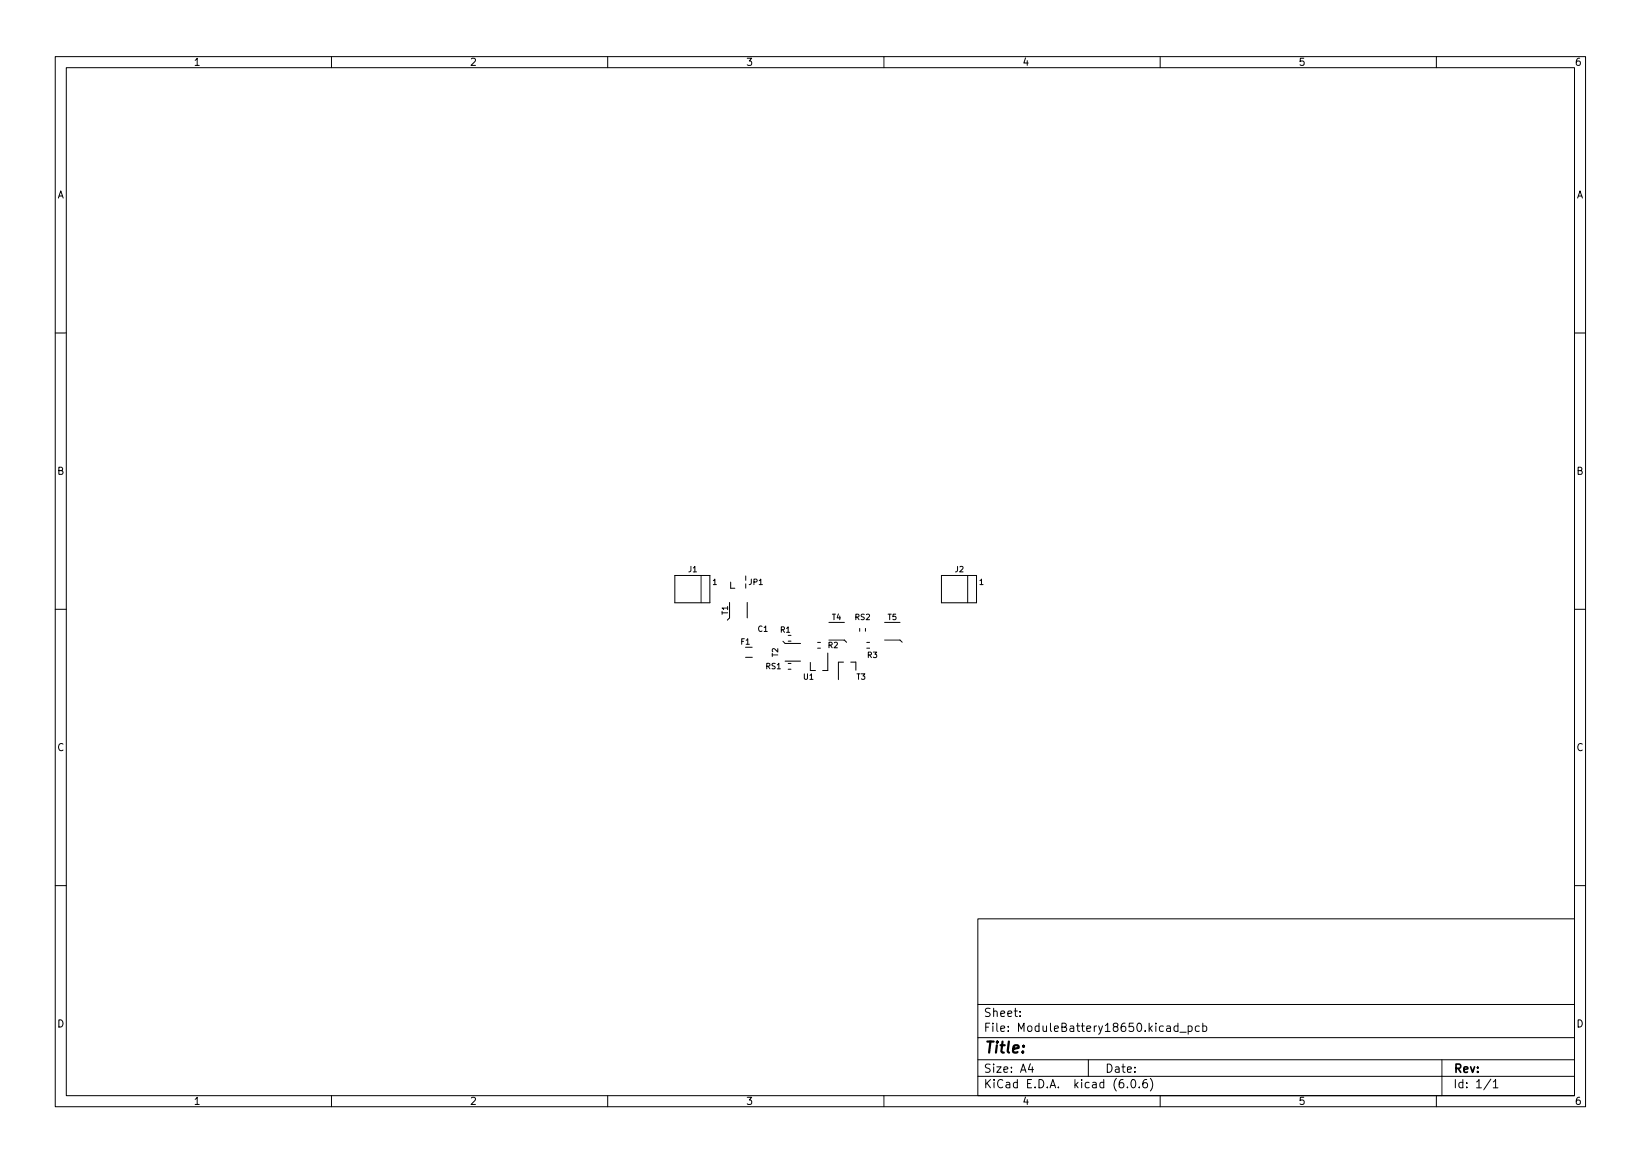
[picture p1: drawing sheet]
<svg xmlns="http://www.w3.org/2000/svg" width="297mm" height="210mm" viewBox="0 0 297 210" stroke-linecap="round" stroke-linejoin="round" font-family="sans-serif">
<defs><g id="words">
<text font-size="2.8" x="178" y="190.6">Title:</text>
<g font-size="2.1">
<text x="178" y="184">Sheet:</text>
<text x="178" y="186.7">File: ModuleBattery18650.kicad_pcb</text>
<text x="178" y="196.9">KiCad E.D.A. kicad (6.0.6)</text>
<text x="178" y="194.1">Size: A4</text>
<text x="200" y="194.1">Date:</text>
<text x="263" y="194.1">Rev:</text>
<text x="263" y="196.9">Id: 1/1</text>
</g>
<g font-size="1.8">
<text x="35" y="11.9">1</text>
<text x="85" y="11.9">2</text>
<text x="135" y="11.9">3</text>
<text x="185" y="11.9">4</text>
<text x="235" y="11.9">5</text>
<text x="285" y="11.9">6</text>
<text x="10.3" y="35.9">A</text>
<text x="285.3" y="35.9">A</text>
<text x="10.3" y="85.9">B</text>
<text x="285.3" y="85.9">B</text>
<text x="10.3" y="135.9">C</text>
<text x="285.3" y="135.9">C</text>
<text x="10.3" y="185.9">D</text>
<text x="285.3" y="185.9">D</text>
<text x="35" y="199.9">1</text>
<text x="85" y="199.9">2</text>
<text x="135" y="199.9">3</text>
<text x="185" y="199.9">4</text>
<text x="235" y="199.9">5</text>
<text x="285" y="199.9">6</text>
</g>
<g font-size="1.4">
<text x="124.6" y="103.5">J1</text>
<text x="129" y="105.8">1</text>
<text x="135.6" y="105.8">JP1</text>
<text x="172.9" y="103.5">J2</text>
<text x="177.3" y="105.8">1</text>
<text x="131.8" y="111.2" transform="rotate(-90 131.8 111.2)">T1</text>
<text x="150.6" y="112.2">T4</text>
<text x="154.8" y="112.2">RS2</text>
<text x="160.7" y="112.2">T5</text>
<text x="134.1" y="116.6">F1</text>
<text x="137.2" y="114.3">C1</text>
<text x="140.8" y="118.8" transform="rotate(-90 140.8 118.8)">T2</text>
<text x="141.3" y="114.5">R1</text>
<text x="149.9" y="117.3">R2</text>
<text x="157" y="119">R3</text>
<text x="138.7" y="121.1">RS1</text>
<text x="145.5" y="123">U1</text>
<text x="155.1" y="123">T3</text>
</g>
</g></defs>
<g fill="none" stroke="#000" stroke-width=".18">
<path d="M10 10.2h277v190.1h-277zM12 12.2h273v186.1h-273zM60 10.2v2M110 10.2v2M160 10.2v2M210 10.2v2M260 10.2v2M10 60.2h2M285 60.2h2M10 110.2h2M122.2 104.1h6.3v5h-6.3zM126.9 104.1v5"/>
<path d="M132.1 109v2.8l-.4 .4M132.3 105.3v1.1h.7M135 117.1h1.2M135 118.9h1.2M135 104.2v.8M135 105.6v.8M135.3 109v2.8M141.7 116l.4 .4h2.8M142.1 119.6h2.8M142.7 116h.5M142.7 115h.5M146.7 119.9v1.4h.9"/>
<path d="M148 117.3h.5M148 116.2h.5M149.8 118.2v3.1h-.9M150 112.6h2.8M150 115.8h2.8l.4 .4M152.7 119.8h-.9v3.2M154 119.8h.9v1.5M155.6 113.7v.5M156.7 113.7v.5M156.9 117.3h.5M156.9 116.2h.5M160.1 112.6h2.8"/>
<path d="M160.1 115.8h2.8l.4 .4M170.4 104.1h6.4v5h-6.4zM175.2 104.1v5M285 110.2h2M142.7 121.1h.5M142.7 120h.5M10 160.2h2M177 166.3h108v32h-108zM285 160.2h2M60 198.3v2M110 198.3v2M160 198.3v2"/>
<path d="M177 194.8h108M177 191.8h108M177 187.8h108M177 181.8h108M184.6 183.8v.1M184.6 183v.1M186.5 192.5l-.4 1h1M186.9 193v1M197 191.8v3M204.1 196.7v.1M204.9 195.4l.2-.1a.8 .8 0 0 1 .5 .8 .8 .8 0 0 1-.5 .7 1 1 0 0 1-.2-1.4zM206.2 196.7v.1"/>
<path d="M207.6 195.3a.59 .59 0 0 0-.7 .7v.5l.1 .3h.4l.2-.1 .1-.5-.1-.2-.5-.1-.2 .3M208.2 195.1a1.72 1.72 0 0 1 0 2.3M210 198.3v2M213.2 185.7l-.4-.1-.3 .3v.4l.1 .3h.6M213.2 185.1v1.5M213.6 186.8h1.1M215.1 185.7l.4-.1 .3 .3v.4l-.2 .3h-.5M215.1 185.6v1.5M217.1 185.7l-.5-.1-.2 .3v.4l.1 .3h.6M217.7 185.7l.4-.1 .3 .3v.4l-.1 .3h-.6M217.7 185.1v1.5M260 198.3v2"/>
<path d="M261 191.8v6.5M269.9 195.3l-1.3 1.9M270.3 195.8l.4-.5v1.5M270.3 196.8h.8"/>
</g>
<use href="#words"/>
</svg>
